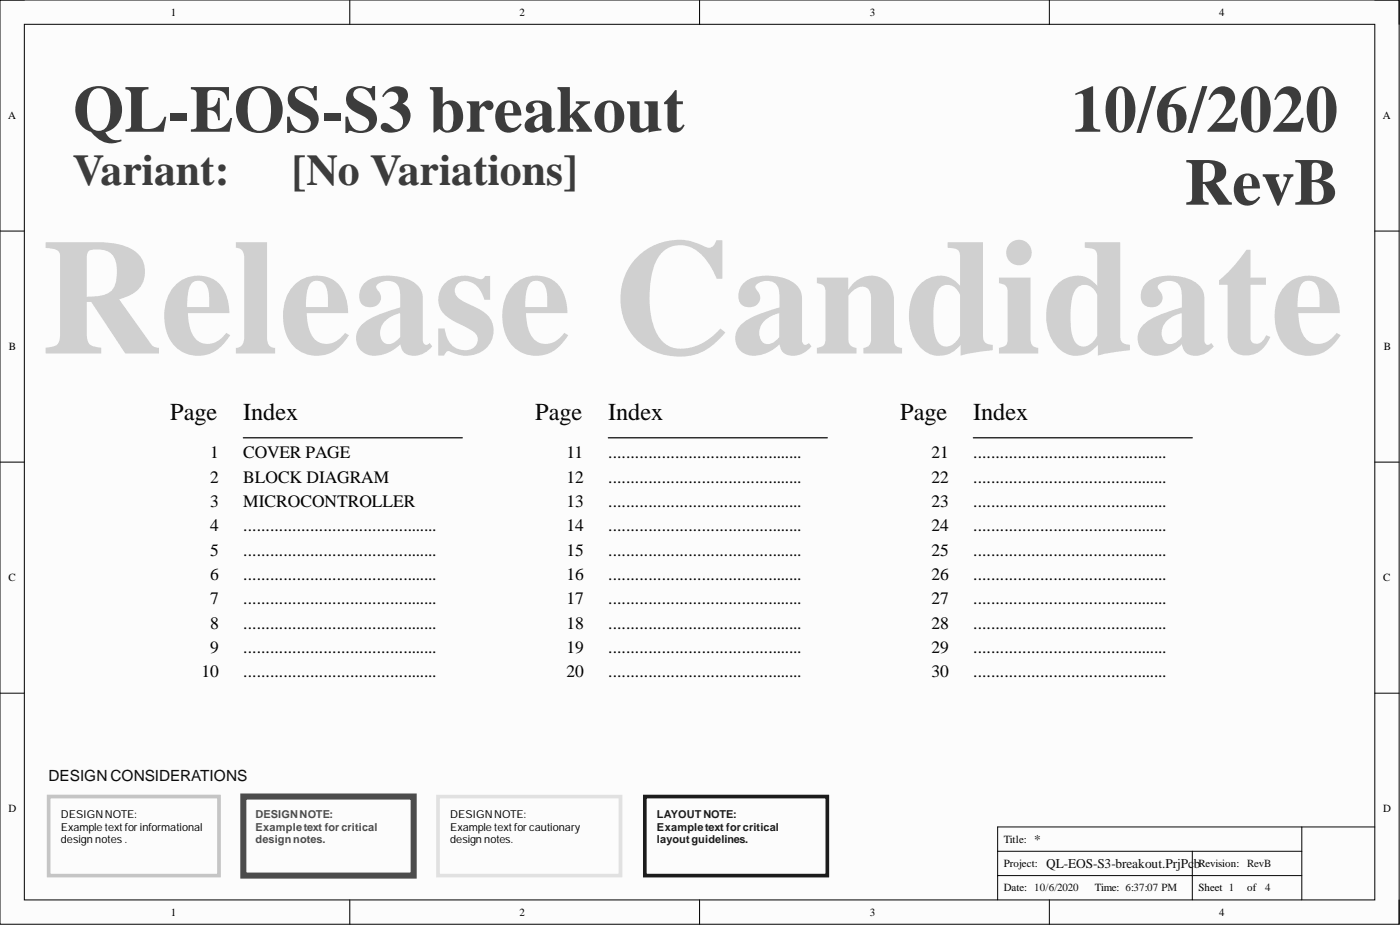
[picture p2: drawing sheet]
<svg xmlns="http://www.w3.org/2000/svg" width="292mm" height="193mm" viewBox="0 0 292 193" stroke-linecap="round" stroke-linejoin="round" font-family="sans-serif">
<defs><g id="words">
<text font-size="34.3" fill="#d0d0d0" x="8.6" y="73.7">Release Candidate</text>
<g font-size="13.8" fill="#3c3c3c">
<text x="15.2" y="27.5">QL-EOS-S3 breakout</text>
<text x="223.5" y="27.5">10/6/2020</text>
<text x="247.2" y="42.7">RevB</text>
</g>
<g font-size="9.1" fill="#3c3c3c">
<text x="15.2" y="38.6">Variant:</text>
<text x="60.9" y="38.6">[No Variations]</text>
</g>
<g font-size="5.1">
<text x="35.5" y="87.7">Page</text>
<text x="50.8" y="87.7">Index</text>
<text x="111.7" y="87.7">Page</text>
<text x="126.9" y="87.7">Index</text>
<text x="187.8" y="87.7">Page</text>
<text x="203.1" y="87.7">Index</text>
</g>
<g font-size="3.6">
<text x="43.8" y="95.6">1</text>
<text x="50.8" y="95.6">COVER PAGE</text>
<text x="118.2" y="95.6">11</text>
<text x="126.9" y="95.6">............................................</text>
<text x="194.4" y="95.6">21</text>
<text x="203.1" y="95.6">............................................</text>
<text x="43.8" y="100.7">2</text>
<text x="50.8" y="100.7">BLOCK DIAGRAM</text>
<text x="118.2" y="100.7">12</text>
<text x="126.9" y="100.7">............................................</text>
<text x="194.4" y="100.7">22</text>
<text x="203.1" y="100.7">............................................</text>
<text x="43.8" y="105.8">3</text>
<text x="50.8" y="105.8">MICROCONTROLLER</text>
<text x="118.2" y="105.8">13</text>
<text x="126.9" y="105.8">............................................</text>
<text x="194.4" y="105.8">23</text>
<text x="203.1" y="105.8">............................................</text>
<text x="43.8" y="110.9">4</text>
<text x="50.8" y="110.9">............................................</text>
<text x="118.2" y="110.9">14</text>
<text x="126.9" y="110.9">............................................</text>
<text x="194.4" y="110.9">24</text>
<text x="203.1" y="110.9">............................................</text>
<text x="43.8" y="115.9">5</text>
<text x="50.8" y="115.9">............................................</text>
<text x="118.2" y="115.9">15</text>
<text x="126.9" y="115.9">............................................</text>
<text x="194.4" y="115.9">25</text>
<text x="203.1" y="115.9">............................................</text>
<text x="43.8" y="121">6</text>
<text x="50.8" y="121">............................................</text>
<text x="118.2" y="121">16</text>
<text x="126.9" y="121">............................................</text>
<text x="194.4" y="121">26</text>
<text x="203.1" y="121">............................................</text>
<text x="43.8" y="126.1">7</text>
<text x="43.8" y="131.2">8</text>
<text x="50.8" y="126.1">............................................</text>
<text x="50.8" y="131.2">............................................</text>
<text x="118.2" y="126.1">17</text>
<text x="118.2" y="131.2">18</text>
<text x="126.9" y="126.1">............................................</text>
<text x="126.9" y="131.2">............................................</text>
<text x="194.4" y="126.1">27</text>
<text x="194.4" y="131.2">28</text>
<text x="203.1" y="126.1">............................................</text>
<text x="203.1" y="131.2">............................................</text>
<text x="43.8" y="136.2">9</text>
<text x="50.8" y="136.2">............................................</text>
<text x="118.2" y="136.2">19</text>
<text x="126.9" y="136.2">............................................</text>
<text x="194.4" y="136.2">29</text>
<text x="203.1" y="136.2">............................................</text>
<text x="42.1" y="141.3">10</text>
<text x="50.8" y="141.3">............................................</text>
<text x="118.2" y="141.3">20</text>
<text x="126.9" y="141.3">............................................</text>
<text x="194.4" y="141.3">30</text>
<text x="203.1" y="141.3">............................................</text>
</g>
<text font-size="3.2" fill="#0e0e0e" x="10.2" y="163">DESIGN CONSIDERATIONS</text>
<g font-size="2.8" fill="#0e0e0e">
<text x="215.8" y="176">*</text>
<text x="218.3" y="181.1">QL-EOS-S3-breakout.PrjPc</text>
<text x="249.1" y="181.1">b</text>
</g>
<g font-size="2.3">
<text x="35.6" y="3.3">1</text>
<text x="108.4" y="3.3">2</text>
<text x="181.5" y="3.3">3</text>
<text x="254.4" y="3.3">4</text>
<text x="1.7" y="24.9">A</text>
<text x="288.5" y="24.9">A</text>
<text x="1.9" y="73.1">B</text>
<text x="288.7" y="73.1">B</text>
<text x="1.8" y="121.3">C</text>
<text x="288.6" y="121.3">C</text>
<text x="1.8" y="169.5">D</text>
<text x="12.7" y="170.7">DESIGNNOTE:</text>
<text x="12.7" y="173.3">Example textfor informational</text>
<text x="93.9" y="170.7">DESIGNNOTE:</text>
<text x="93.9" y="173.3">Example textfor cautionary</text>
<text x="288.6" y="169.5">D</text>
<text x="12.7" y="175.8">design notes .</text>
<text x="93.9" y="175.8">design notes.</text>
<text x="209.4" y="175.8">Title:</text>
<text x="209.4" y="180.9">Project:</text>
<text x="209.4" y="186">Date: 10/6/2020</text>
<text x="228.5" y="186">Time: 6:37:07 PM</text>
<text x="250" y="180.9">Revision: RevB</text>
<text x="250" y="186">Sheet 1</text>
<text x="260.2" y="186">of</text>
<text x="35.6" y="191">1</text>
<text x="108.4" y="191">2</text>
<text x="181.5" y="191">3</text>
<text x="254.4" y="191">4</text>
</g>
<g font-size="2.3" fill="#4c4c4c">
<text x="53.3" y="170.7">DESIGNNOTE:</text>
<text x="53.3" y="173.3">Exampletext forcritical</text>
<text x="53.3" y="175.8">designnotes.</text>
</g>
<g font-size="2.3" fill="#1c1c1c">
<text x="137.1" y="170.7">LAYOUT NOTE:</text>
<text x="137.1" y="173.3">Exampletext forcritical</text>
<text x="137.1" y="175.8">layoutguidelines.</text>
</g>
<text font-size="2.3" fill="#0e0e0e" x="264" y="186">4</text>
</g></defs>
<path d="M0 0h291.9v192.8h-291.9z" fill-rule="evenodd" fill="#fcfcfc"/>
<path d="M0 0h291.9v192.8h-291.9z" fill="none" stroke="#000" stroke-width=".21"/>
<path d="M5.1 5.1h281.7v182.6h-281.7z" fill-rule="evenodd" fill="#fcfcfc"/>
<g fill="none" stroke="#000" stroke-width=".21">
<path d="M0 0h5.1M73 0v5.1M146 0v5.1M218.9 0v5.1M286.8 0h5.1v5.1M5.1 5.1h281.7v182.6h-281.7zM0 48.2h5.1M286.8 48.2h5.1M0 96.4h5.1M286.8 96.4h5.1M0 144.6h5.1M286.8 144.6h5.1"/>
<path d="M208.2 177.6h63.4M248.8 177.6v10.1M271.6 172.5v15.2M286.8 172.5h-78.6v15.2M73 187.7v5.1M146 187.7v5.1M208.2 182.7h63.4M218.9 187.7v5.1M291.9 187.7v5.1"/>
</g>
<path d="M10.2 166.2h35.5v16.5h-35.5z" fill="none" stroke="#c4c4c4" stroke-width=".76"/>
<path d="M91.4 166.2h38.1v16.5h-38.1z" fill="none" stroke="#e2e2e2" stroke-width=".76"/>
<path d="M50.8 166.2h35.5v16.5h-35.5z" fill="none" stroke="#4c4c4c" stroke-width="1.3"/>
<path d="M134.5 166.2h38.1v16.5h-38.1z" fill="none" stroke="#1c1c1c" stroke-width=".76"/>
<path d="M50.8 91.3h45.7M126.9 91.3h45.7M203.1 91.3h45.7" fill="none" stroke="#000" stroke-width=".25"/>
<use href="#words"/>
</svg>
